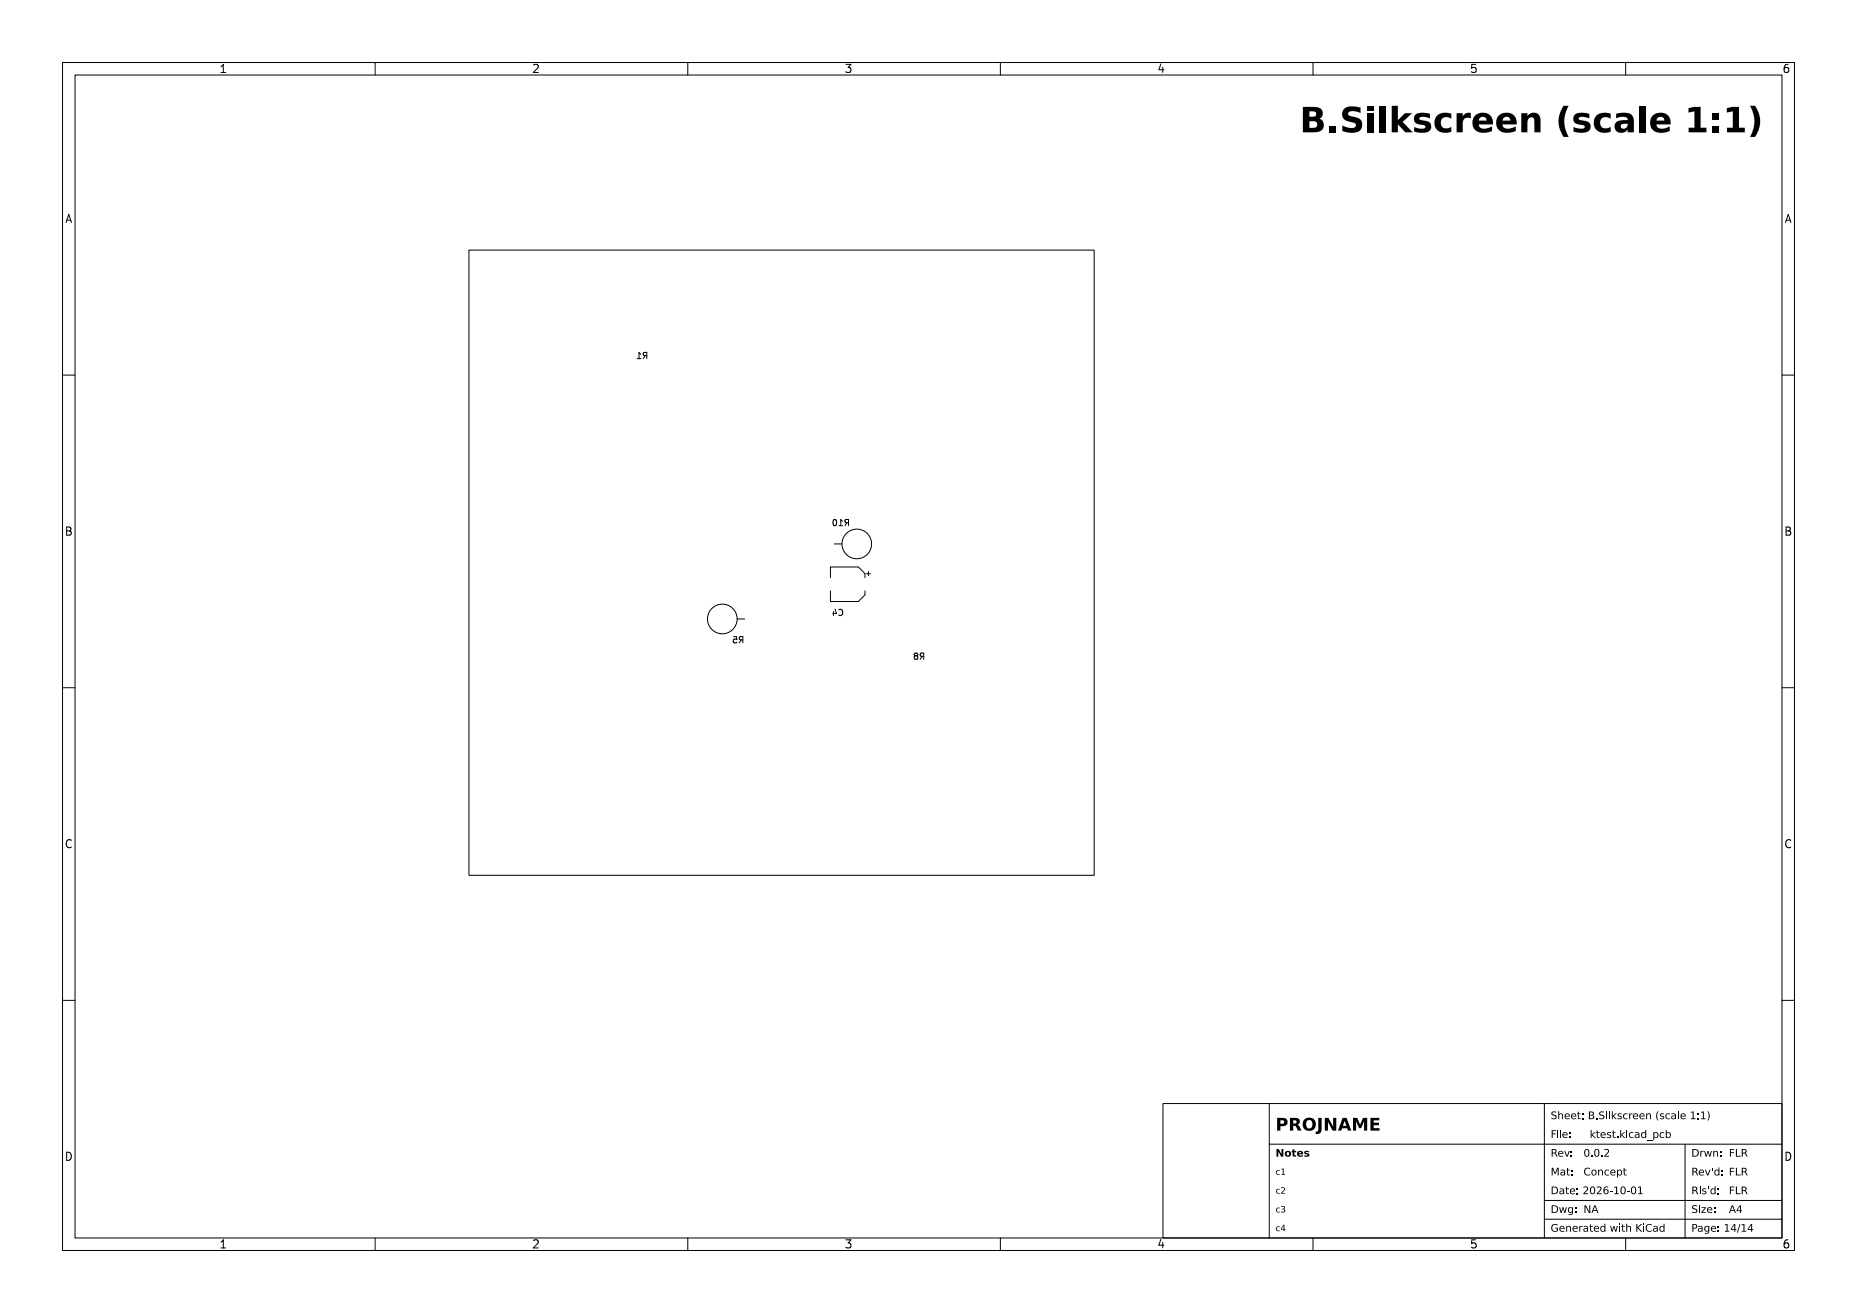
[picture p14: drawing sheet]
<svg xmlns="http://www.w3.org/2000/svg" width="297mm" height="210mm" viewBox="0 0 297 210" stroke-linecap="round" stroke-linejoin="round" font-family="sans-serif">
<defs><g id="words">
<text font-size="5.3" fill="#fff" x="204.9" y="21.5">B.Silkscreen (scale 1:1)</text>
<text font-size="2.7" fill="#fff" x="204" y="181">PROJNAME</text>
<g font-size="1.7" fill="#fff">
<text x="35" y="11.6">1</text>
<text x="85" y="11.6">2</text>
<text x="135" y="11.6">3</text>
<text x="185" y="11.6">4</text>
<text x="235" y="11.6">5</text>
<text x="285" y="11.6">6</text>
<text x="10.5" y="35.6">A</text>
<text x="285.5" y="35.6">A</text>
<text x="10.5" y="85.6">B</text>
<text x="285.5" y="85.6">B</text>
<text x="10.5" y="135.6">C</text>
<text x="285.5" y="135.6">C</text>
<text x="10.5" y="185.6">D</text>
<text x="285.5" y="185.6">D</text>
<text x="35" y="199.7">1</text>
<text x="85" y="199.7">2</text>
<text x="135" y="199.7">3</text>
<text x="185" y="199.7">4</text>
<text x="235" y="199.7">5</text>
<text x="285" y="199.7">6</text>
</g>
<g font-size="1.6" fill="#fff">
<text x="248" y="179.1">Sheet: B.Silkscreen (scale 1:1)</text>
<text x="204" y="185.1">Notes</text>
<text x="248" y="182.1">File:</text>
<text x="248" y="185.1">Rev:</text>
<text x="253.3" y="185.1">0.0.2</text>
<text x="254.3" y="182.1">ktest.kicad_pcb</text>
<text x="270.5" y="185.1">Drwn:</text>
<text x="276.5" y="185.1">FLR</text>
<text x="248" y="188.1">Mat:</text>
<text x="248" y="191.1">Date: 2026-10-01</text>
<text x="253.3" y="188.1">Concept</text>
<text x="270.5" y="188.1">Rev'd:FLR</text>
<text x="270.5" y="191.1">Rls'd:FLR</text>
<text x="248" y="194.1">Dwg:</text>
<text x="248" y="197.1">Generated with KiCad</text>
<text x="253.3" y="194.1">NA</text>
<text x="270.5" y="197.1">Page: 14/14</text>
<text x="270.5" y="194.1">Size:</text>
<text x="276.5" y="194.1">A4</text>
</g>
<g font-size="1.3" fill="#fff">
<text x="101.9" y="57.4">R1</text>
<text x="133.3" y="84.1">R10</text>
<text x="133.2" y="98.5">C4</text>
<text x="117.3" y="102.9">R5</text>
<text x="146.2" y="105.5">R8</text>
<text x="204" y="191">c2</text>
<text x="204" y="188">c1</text>
<text x="204" y="197">c4</text>
<text x="204" y="194">c3</text>
</g>
</g></defs>
<g fill="none" stroke="#000" stroke-width=".16">
<path d="M10 10h277v190h-277zM12 12h273v186h-273zM35.3 11.6h.8M35.3 10.7l.4-.4v1.3M60 10v2M85.3 10.4l.5-.1 .2 .1 .1 .3-.8 .9h.8M110 10v2M135.3 10.3h.8l-.4 .5 .3 .1v.6l-.2 .1h-.3l-.2-.1M160 10v2M185.7 10.2l-.4 1h.9M186 10.7v.9M210 10v2"/>
<path d="M236 10.3h-.6l-.1 .6 .2-.1 .5 .1 .1 .1-.1 .5-.2 .1-.5-.1M260 10v2M286 10.3a.52 .52 0 0 0-.7 .6v.4l.2 .2 .3 .1 .2-.1 .1-.5-.1-.1-.4-.1-.3 .2M10.6 35.6l.4-1.3 .4 1.3M10.7 35.2h.6M285.6 35.6l.4-1.3 .4 1.3M285.7 35.2h.6M10 60h2M75 40h100v100h-100zM101.9 57.4h.6M102.5 56.7l-.3-.3v1M103.2 56.9l-.3 .5"/>
<path d="M103.4 56.9l-.4-.1-.1-.3 .5-.1v1M285 60h2M10.7 84.3h.4l.2 .1v.3l-.2 .2a.35 .35 0 0 1 .3 .3 .35 .35 0 0 1-.2 .4h-.5zM10.7 84.9h.4M117.9 99h1.2M132.8 92.4v-1.7h4.5l1 1.1v.6M132.8 94.5v1.7h4.5l1-1.1v-.6M133.3 97.8v.7M133.4 83.1h.1a.53 .53 0 0 1 .3 .5 .53 .53 0 0 1-.3 .5 .67 .67 0 0 1-.1-1zM133.5 87h1.2M133.5 97.4l.3 .7h-.6M134.2 97.6a.44 .44 0 0 1 .6 .4 .44 .44 0 0 1-.6 .4"/>
<path d="M134.2 84.1h.6M134.8 83.4l-.3-.3v1M135.5 83.6l-.4 .5M135.7 83.6h-.5v-.4l.5-.1v1M138.6 91.8h.6M138.9 91.5v.6M285.7 84.3h.4l.2 .1v.3l-.2 .2a.35 .35 0 0 1 .3 .3 .35 .35 0 0 1-.2 .4h-.5zM285.7 84.9h.4M10 110h2M117.3 101.8h.5l.1 .5-.2-.1-.3 .1-.1 .1v.3l.2 .1 .4-.1M118.6 102.3l-.4 .5M118.8 102.3h-.5v-.4l.5-.1v1"/>
<path d="M146.4 104.9l-.2-.2 .2-.2h.3l.1 .1-.2 .3M146.4 104.9l-.2 .2v.2l.2 .2 .3-.1 .1-.1v-.2l-.2-.2M146.4 104.9h.2M147.5 105l-.3 .5M147.7 105l-.4-.1-.1-.3 .5-.1v1M285 110h2M11.4 134.4a.52 .52 0 0 0-.6 0 .52 .52 0 0 0-.2 .6 .49 .49 0 0 0 .2 .5 .49 .49 0 0 0 .6 0M286.4 134.4a.52 .52 0 0 0-.6 0 .52 .52 0 0 0-.2 .6 .49 .49 0 0 0 .3 .5 .49 .49 0 0 0 .5 0M10 160h2M285 160h2M186 176.5h99v21.5h-99zM203 176.5v21.5"/>
<path d="M247 176.5v21.5M10.7 184.3a.66 .66 0 0 1 .7 .6 .66 .66 0 0 1-.7 .7zM35.3 198.7l.4-.4v1.3M35.3 199.6h.8M60 198v2M85.3 198.4l.5-.1 .2 .1 .1 .3-.8 .9h.8M110 198v2M135.3 198.3h.8l-.4 .5 .3 .1v.6l-.2 .1h-.3l-.2-.1M160 198v2M185.7 198.2l-.4 1h.9M186 198.7v.9M203 183h82"/>
<path d="M210 198v2M236 198.3h-.6l-.1 .6 .2-.1 .5 .1 .1 .1-.1 .5-.2 .1-.5-.1M247 192h38M247 195h38M260 198v2M269.5 183v15M285.7 184.3a.66 .66 0 0 1 .7 .6 .66 .66 0 0 1-.7 .7zM286 198.3a.52 .52 0 0 0-.7 .6v.5l.2 .1 .3 .1 .2-.1 .1-.5-.1-.1-.4-.1-.3 .2"/>
<circle cx="115.5" cy="99" r="2.37"/>
<circle cx="137" cy="87" r="2.37"/>
</g>
<g fill="#000">
<path d="M208.4 17.1a6.2 6.2 0 0 1 2.6 .1 .96 .96 0 0 1 .6 .9 .96 .96 0 0 1-.6 .9 1.12 1.12 0 0 1 .7 1.3 1.12 1.12 0 0 1-1.2 .8l-2.1 .1v-.8h1.6a.54 .54 0 0 0 .7-.5 .54 .54 0 0 0-.7-.5h-.6v1h-1v-1.7h1.6a.43 .43 0 0 0 .5-.5 .43 .43 0 0 0-.5-.4h-.6v.9h-1z" fill-rule="evenodd"/>
<path d="M215 17.3a3.1 3.1 0 0 1 2.6-.1v.9a1.72 1.72 0 0 0-2 0l.1 .4 .9 .2a1.3 1.3 0 0 1 1.3 1.5 1.3 1.3 0 0 1-1.7 1l-1.5-.2v-.9a1.87 1.87 0 0 0 2.1 .2v-.5l-.6-.2a1.48 1.48 0 0 1-1.5-1.1l.1-.8z" fill-rule="evenodd"/>
<path d="M218.8 18.1h.9v3.1h-.9z" fill-rule="evenodd"/>
<path d="M218.8 16.9h.9v.8h-.9z" fill-rule="evenodd"/>
<path d="M220.7 16.9h1v4.3h-1z" fill-rule="evenodd"/>
<path d="M222.6 16.9h1v2.3l1.1-1.1h1.1l-1.5 1.4 1.6 1.7h-1.1l-1.2-1.3v1.3h-1z" fill-rule="evenodd"/>
<path d="M226.3 18.4a2.48 2.48 0 0 1 2.4-.2v.7a1.55 1.55 0 0 0-1.7 0l.1 .2a3.2 3.2 0 0 1 1.7 .6 .98 .98 0 0 1 0 1.1 .98 .98 0 0 1-1 .4l-1.6-.1v-.8a1.59 1.59 0 0 0 1.8 .1l-.1-.3a2.35 2.35 0 0 1-1.7-.7v-.7z" fill-rule="evenodd"/>
<path d="M229.9 18.5a2.26 2.26 0 0 1 2.2-.3v.8a.98 .98 0 0 0-1.4 0 .98 .98 0 0 0 .1 1.4l.7 .1 .6-.2v.8a1.86 1.86 0 0 1-2.7-1.2l.1-.8z" fill-rule="evenodd"/>
<path d="M233 18.1h.9v.5a1.16 1.16 0 0 1 1.3-.6v.9a.83 .83 0 0 0-.9 0 .83 .83 0 0 0-.4 .9v1.4h-.9z" fill-rule="evenodd"/>
<path d="M235.9 18.5a1.67 1.67 0 0 1 2-.4 1.67 1.67 0 0 1 .9 1.8h-2.3a.95 .95 0 0 0 1.5 .6l.6-.3v.8a2.3 2.3 0 0 1-2.9-.6l-.2-.5v-.6h2.3a.64 .64 0 0 0-.7-.6 .64 .64 0 0 0-.6 .6h-1z" fill-rule="evenodd"/>
<path d="M239.7 18.5a1.67 1.67 0 0 1 2-.4 1.67 1.67 0 0 1 .9 1.8h-2.3a.95 .95 0 0 0 1.5 .6l.6-.3v.8a2.3 2.3 0 0 1-2.9-.6l-.2-.5v-.6h2.3a.64 .64 0 0 0-.7-.6 .64 .64 0 0 0-.6 .6h-1l.2-.5z" fill-rule="evenodd"/>
<path d="M243.3 18.1h1v.4a1.14 1.14 0 0 1 1.3-.4 1.14 1.14 0 0 1 .8 1.2v1.9h-1v-2a.55 .55 0 0 0-.7-.5 .55 .55 0 0 0-.4 .7v1.8h-1z" fill-rule="evenodd"/>
<path d="M251.8 18.4a2.48 2.48 0 0 1 2.4-.2v.7a1.55 1.55 0 0 0-1.7 0l.1 .2a3.2 3.2 0 0 1 1.6 .6 .98 .98 0 0 1 .1 1.1 .98 .98 0 0 1-1 .4l-1.6-.1v-.8a1.59 1.59 0 0 0 1.8 .1l-.1-.3a2.35 2.35 0 0 1-1.7-.7l-.1-.7z" fill-rule="evenodd"/>
<path d="M255.4 18.5a2.26 2.26 0 0 1 2.2-.3v.8a.98 .98 0 0 0-1.4 0 .98 .98 0 0 0 .1 1.4l.7 .1 .6-.2v.8a1.86 1.86 0 0 1-2.7-1.2l.1-.8z" fill-rule="evenodd"/>
<path d="M258.5 18.2a3.2 3.2 0 0 1 2.4 .2 1.36 1.36 0 0 1 .4 1v1.8h-1v-.5a1.13 1.13 0 0 1-1.2 .5 1.13 1.13 0 0 1-.9-1h1a.6 .6 0 0 0 .8 .4 .6 .6 0 0 0 .3-.8h-.8l-.3 .4h-1a1.16 1.16 0 0 1 1.6-1h.5v-.2a1.38 1.38 0 0 0-1.8-.1z" fill-rule="evenodd"/>
<path d="M262.2 16.9h1v4.3h-1z" fill-rule="evenodd"/>
<path d="M264.4 18.5a1.67 1.67 0 0 1 1.9-.4 1.67 1.67 0 0 1 .9 1.8h-2.3a.95 .95 0 0 0 1.5 .6l.7-.3v.8a2.3 2.3 0 0 1-3-.6l-.2-.5v-.6h2.3a.64 .64 0 0 0-.6-.6 .64 .64 0 0 0-.7 .6h-1l.2-.5z" fill-rule="evenodd"/>
<path d="M273.9 18.1h1v1.1h-1z" fill-rule="evenodd"/>
<path d="M212.7 20.1h1v1.1h-1z" fill-rule="evenodd"/>
<path d="M250.1 16.9h.8a4.8 4.8 0 0 0 0 5h-.8a4.2 4.2 0 0 1 0-5z" fill-rule="evenodd"/>
<path d="M270 17.3l1-.2h1v3.3h.9v.8h-2.8v-.8h.9v-2.6l-1 .2z" fill-rule="evenodd"/>
<path d="M273.9 20.1h1v1.1h-1z" fill-rule="evenodd"/>
<path d="M276.2 17.3l.9-.2h1v3.3h1v.8h-2.9v-.8h.9v-2.6l-.9 .2z" fill-rule="evenodd"/>
<path d="M279.9 16.9h.8a4.2 4.2 0 0 1 0 5h-.8a4.8 4.8 0 0 0 0-5z" fill-rule="evenodd"/>
<path d="M204.3 178.8h.8a.68 .68 0 0 1 .8 .7 .68 .68 0 0 1-.8 .6h-.3v.7h-.5v-1.1h.8a.28 .28 0 0 0 .3-.2 .28 .28 0 0 0-.3-.3h-.3v.5h-.5z" fill-rule="evenodd"/>
<path d="M206.3 178.8h.8a.57 .57 0 0 1 .8 .3 .57 .57 0 0 1-.4 .8l.3 .2 .4 .7h-.6l-.4-.6-.2-.1h-.2v.7h-.5v-1.1h.8a.26 .26 0 0 0 .3-.3 .26 .26 0 0 0-.3-.2h-.3v.5h-.5z" fill-rule="evenodd"/>
<path d="M208.6 179a1.07 1.07 0 0 1 1.7 .2 1.07 1.07 0 0 1-.6 1.6 1.07 1.07 0 0 1-1.4-1h.6a.53 .53 0 0 0 .5 .7 .53 .53 0 0 0 .5-.7 .53 .53 0 0 0-.5-.7 .53 .53 0 0 0-.5 .7h-.6l.1-.4z" fill-rule="evenodd"/>
<path d="M210.8 178.8h.6v1.8a.73 .73 0 0 1-1 .8v-.4h.3l.1-.2z" fill-rule="evenodd"/>
<path d="M211.9 178.8h.6l.7 1.4v-1.4h.5v2h-.6l-.7-1.4v1.4h-.5z" fill-rule="evenodd"/>
<path d="M216.4 178.8h.7l.4 1.1 .5-1.1h.7v2h-.5v-1.5l-.5 1.1h-.3l-.5-1.1v1.5h-.5z" fill-rule="evenodd"/>
<path d="M219.2 178.8h1.4v.4h-.9v.4h.8v.4h-.8v.4h.9v.4h-1.4z" fill-rule="evenodd"/>
<path d="M248.2 177.9l.7-.1v.2l-.2-.1a.25 .25 0 0 0-.4 .1 .25 .25 0 0 0 .3 .3 .4 .4 0 0 1 .3 .6 .4 .4 0 0 1-.6 .1l-.2-.1v-.1l.2 .1a.29 .29 0 0 0 .4 0 .29 .29 0 0 0 0-.4 .29 .29 0 0 0-.3-.1l-.3-.2z" fill-rule="evenodd"/>
<path d="M249.2 177.7h.2v.5l.3-.1a.32 .32 0 0 1 .3 .3v.6h-.2v-.5a.24 .24 0 0 0-.2-.3 .24 .24 0 0 0-.2 .3v.5h-.2z" fill-rule="evenodd"/>
<path d="M250.3 178.2l.2-.1a.42 .42 0 0 1 .4 .1 .42 .42 0 0 1 .2 .4h-.7l.2 .3 .4-.1v.2h-.5l-.2-.2-.1-.3h.7a.27 .27 0 0 0-.2-.3 .27 .27 0 0 0-.3 .3h-.2z" fill-rule="evenodd"/>
<path d="M251.4 178.2l.2-.1a.42 .42 0 0 1 .4 .1 .42 .42 0 0 1 .1 .4h-.7l.2 .3 .5-.1-.1 .2h-.4l-.3-.2v-.3h.7a.27 .27 0 0 0-.3-.3 .27 .27 0 0 0-.3 .3h-.1z" fill-rule="evenodd"/>
<path d="M252.4 177.8h.1v.3h.3v.1h-.3v.6l.3 .1v.1a.31 .31 0 0 1-.4-.3v-.5h-.2z" fill-rule="evenodd"/>
<path d="M253.1 178.8h.1v.2h-.1z" fill-rule="evenodd"/>
<path d="M253.1 178.1h.1v.2h-.1z" fill-rule="evenodd"/>
<path d="M254.1 177.8l.7 .1 .1 .3-.2 .1a.34 .34 0 0 1 .3 .5 .34 .34 0 0 1-.4 .2h-.5v-.1h.4a.23 .23 0 0 0 .3-.3 .23 .23 0 0 0-.3-.2h-.2v.5h-.2v-.6h.4a.19 .19 0 0 0 .3-.2 .19 .19 0 0 0-.3-.2h-.2v.4h-.2z" fill-rule="evenodd"/>
<path d="M255.3 178.8h.2v.2h-.2z" fill-rule="evenodd"/>
<path d="M255.9 177.9l.6-.1v.2l-.1-.1a.25 .25 0 0 0-.5 .1 .25 .25 0 0 0 .4 .3 .4 .4 0 0 1 .3 .6 .4 .4 0 0 1-.6 .1l-.2-.1v-.1l.2 .1a.29 .29 0 0 0 .3 0 .29 .29 0 0 0 .1-.4 .29 .29 0 0 0-.4-.1l-.2-.2z" fill-rule="evenodd"/>
<path d="M256.9 178.1h.1v.9h-.1z" fill-rule="evenodd"/>
<path d="M256.9 177.7h.1v.2h-.1z" fill-rule="evenodd"/>
<path d="M257.3 177.7h.2v1.3h-.2z" fill-rule="evenodd"/>
<path d="M257.8 177.7h.1v.8l.5-.4h.2l-.5 .4 .5 .5h-.2l-.5-.4v.4h-.1z" fill-rule="evenodd"/>
<path d="M258.8 178.2v-.1a.35 .35 0 0 1 .6 .2l-.5-.1v.2a.33 .33 0 0 1 .5 .4 .33 .33 0 0 1-.5 .2h-.2v-.2l.3 .1 .2-.1v-.1l-.2-.1a.26 .26 0 0 1-.3-.2 .26 .26 0 0 1 .1-.2z" fill-rule="evenodd"/>
<path d="M259.7 178.2l.1-.1a.32 .32 0 0 1 .5 .2 .36 .36 0 0 0-.5 0 .36 .36 0 0 0 0 .5 .36 .36 0 0 0 .5 0 .34 .34 0 0 1-.5 .1 .55 .55 0 0 1-.1-.7z" fill-rule="evenodd"/>
<path d="M260.6 178.1h.1v.1l.4-.1v.1l-.3 .1-.1 .7h-.1z" fill-rule="evenodd"/>
<path d="M261.3 178.2l.1-.1a.42 .42 0 0 1 .5 .1 .42 .42 0 0 1 .1 .4h-.7l.2 .3 .5-.1-.1 .2h-.4l-.3-.2v-.3h.7a.27 .27 0 0 0-.3-.3 .27 .27 0 0 0-.3 .3h-.1z" fill-rule="evenodd"/>
<path d="M262.3 178.2l.2-.1a.42 .42 0 0 1 .4 .1 .42 .42 0 0 1 .1 .4h-.7l.2 .3 .5-.1-.1 .2h-.4l-.3-.2v-.3h.7a.27 .27 0 0 0-.3-.3 .27 .27 0 0 0-.3 .3h-.1z" fill-rule="evenodd"/>
<path d="M263.3 178.1h.1v.1l.3-.1a.32 .32 0 0 1 .3 .3v.6h-.1v-.5a.24 .24 0 0 0-.3-.3 .24 .24 0 0 0-.2 .3v.5h-.1z" fill-rule="evenodd"/>
<path d="M265.1 177.7h.1l-.2 .9 .2 .6a.89 .89 0 0 1-.3-1z" fill-rule="evenodd"/>
<path d="M265.5 178.2l.1-.1a.35 .35 0 0 1 .5 .2l-.4-.1v.2a.33 .33 0 0 1 .5 .4 .33 .33 0 0 1-.6 .2h-.1v-.2l.3 .1 .2-.1v-.1l-.3-.1a.26 .26 0 0 1-.2-.2 .26 .26 0 0 1 0-.2z" fill-rule="evenodd"/>
<path d="M266.5 178.2l.1-.1a.32 .32 0 0 1 .5 .2 .36 .36 0 0 0-.5 0 .36 .36 0 0 0 0 .5 .36 .36 0 0 0 .5 0 .34 .34 0 0 1-.6 .1 .54 .54 0 0 1 0-.7z" fill-rule="evenodd"/>
<path d="M267.3 178.1h.3a.37 .37 0 0 1 .5 .4v.5h-.2v-.1l-.2 .1-.4-.1v-.2l.3 .2h.2l.1-.4a.3 .3 0 0 0-.5 .2h-.1a.42 .42 0 0 1 .6-.3 .33 .33 0 0 0-.6-.1z" fill-rule="evenodd"/>
<path d="M268.4 177.7h.1v1.3h-.1z" fill-rule="evenodd"/>
<path d="M268.9 178.2l.2-.1a.42 .42 0 0 1 .4 .1 .42 .42 0 0 1 .1 .4h-.7l.2 .3 .5-.1-.1 .2h-.4l-.3-.2v-.3h.7a.27 .27 0 0 0-.3-.3 .27 .27 0 0 0-.3 .3h-.1z" fill-rule="evenodd"/>
<path d="M270.4 177.8h.5v1.1h.3v.1h-.8v-.1h.3v-1l-.3 .1z" fill-rule="evenodd"/>
<path d="M271.5 178.8h.2v.2h-.2z" fill-rule="evenodd"/>
<path d="M271.5 178.1h.2v.2h-.2z" fill-rule="evenodd"/>
<path d="M272.1 177.8h.4v1.1h.3v.1h-.7v-.1h.3v-1l-.3 .1z" fill-rule="evenodd"/>
<path d="M273.1 177.7a.88 .88 0 0 1 .3 1l-.2 .5h-.1l.2-.7z" fill-rule="evenodd"/>
<path d="M204.2 183.8h.3l.5 .8v-.8h.3v1.2h-.4l-.4-.8v.8h-.3z" fill-rule="evenodd"/>
<path d="M204.2 187.2l.3-.1 .2 .1v.1a.3 .3 0 0 0-.4 0 .3 .3 0 0 0 0 .4 .3 .3 0 0 0 .4 .1 .35 .35 0 0 1-.5 .1 .35 .35 0 0 1-.1-.5z" fill-rule="evenodd"/>
<path d="M204.2 190.2l.3-.1 .2 .1v.1a.3 .3 0 0 0-.4 0 .3 .3 0 0 0 0 .4 .3 .3 0 0 0 .4 .1 .35 .35 0 0 1-.5 .1 .35 .35 0 0 1-.1-.5z" fill-rule="evenodd"/>
<path d="M204.2 193.2l.3-.1 .2 .1v.1a.3 .3 0 0 0-.4 0 .3 .3 0 0 0 0 .4 .3 .3 0 0 0 .4 .1v.1a.41 .41 0 0 1-.6-.1 .41 .41 0 0 1 .1-.6z" fill-rule="evenodd"/>
<path d="M204.2 196.2l.3-.1 .2 .1v.1a.3 .3 0 0 0-.4 0 .3 .3 0 0 0 0 .4 .3 .3 0 0 0 .4 .1v.1a.41 .41 0 0 1-.6-.1 .41 .41 0 0 1 .1-.6z" fill-rule="evenodd"/>
<path d="M204.9 187l.4-.1v.9h.2v.1h-.6v-.1h.3v-.8l-.3 .1z" fill-rule="evenodd"/>
<path d="M204.9 189.9a.37 .37 0 0 1 .5 .1 .37 .37 0 0 1-.1 .5l-.3 .3h.5v.1h-.6l.5-.7-.2-.2-.3 .1z" fill-rule="evenodd"/>
<path d="M204.9 192.9a.32 .32 0 0 1 .5 0 .32 .32 0 0 1 0 .5h-.1a.34 .34 0 0 1 .2 .5 .34 .34 0 0 1-.5 0l-.1-.1h.1a.24 .24 0 0 0 .3 0 .24 .24 0 0 0 .1-.3 .24 .24 0 0 0-.3-.1v-.1h.2l.1-.2-.2-.1h-.3z" fill-rule="evenodd"/>
<path d="M205.3 195.9h.1v.7h.2v.1h-.2v.2h-.1v-.2h-.5v-.1h.5v-.6l-.3 .6h-.2z" fill-rule="evenodd"/>
<path d="M205.6 184.2a.51 .51 0 0 1 .8 .1 .51 .51 0 0 1-.3 .7 .51 .51 0 0 1-.6-.5h.3a.23 .23 0 0 0 .3 .3 .23 .23 0 0 0 .1-.4l-.1-.1a.2 .2 0 0 0-.2 0 .2 .2 0 0 0-.1 .2h-.3z" fill-rule="evenodd"/>
<path d="M206.7 183.8h.3v.3h.3v.2h-.3v.5h.3v.2h-.3a.27 .27 0 0 1-.3-.3v-.4h-.1z" fill-rule="evenodd"/>
<path d="M207.6 184.2a.5 .5 0 0 1 .6-.1 .5 .5 0 0 1 .2 .5h-.7a.37 .37 0 0 0 .7 .1v.2a.56 .56 0 0 1-.7 .1 .56 .56 0 0 1-.3-.6h.7l-.2-.1-.2 .1h-.3z" fill-rule="evenodd"/>
<path d="M208.6 184.2l.3-.1h.5v.2h-.5v.1a.35 .35 0 0 1 .5 .3 .35 .35 0 0 1-.5 .3h-.3v-.3l.4 .1 .1-.1-.5-.2z" fill-rule="evenodd"/>
<path d="M214.7 178.8h.7l.7 2h-.5l-.1-.3h-.9l-.1 .3h-.5l.3-.7h1l-.2-.8-.3 .8h-.5z" fill-rule="evenodd"/>
<path d="M248.2 180.8h.7v.1h-.6v.4h.5v.1h-.5v.6h-.1z" fill-rule="evenodd"/>
<path d="M248.2 186.8h.2l.3 .8 .3-.8h.3v1.2h-.2v-1.1l-.3 .9h-.2l-.3-.9v1.1h-.1z" fill-rule="evenodd"/>
<path d="M248.2 183.8h.3a.34 .34 0 0 1 .4 .2 .34 .34 0 0 1-.2 .4l.4 .6h-.2l-.2-.4-.2-.1h-.2v.5h-.1v-.6h.3a.22 .22 0 0 0 .3-.3 .22 .22 0 0 0-.3-.2h-.2v.5h-.1z" fill-rule="evenodd"/>
<path d="M248.2 189.8h.3a.62 .62 0 0 1 .7 .6 .62 .62 0 0 1-.7 .6h-.3v-.1h.3a.5 .5 0 0 0 .5-.6 .5 .5 0 0 0-.7-.4v1h-.1z" fill-rule="evenodd"/>
<path d="M248.2 192.8h.3a.62 .62 0 0 1 .7 .6 .62 .62 0 0 1-.7 .6h-.3v-.1h.3a.5 .5 0 0 0 .5-.6 .5 .5 0 0 0-.7-.4v1h-.1z" fill-rule="evenodd"/>
<path d="M248.3 195.9l.5-.1 .3 .1v.2a.5 .5 0 0 0-.6-.1 .5 .5 0 0 0-.2 .7 .5 .5 0 0 0 .7 .1v-.3h-.3v-.1h.5v.5a.66 .66 0 0 1-1-.1 .66 .66 0 0 1 .1-.9z" fill-rule="evenodd"/>
<path d="M249 181.1h.2v.9h-.2z" fill-rule="evenodd"/>
<path d="M249 180.7h.2v.2h-.2z" fill-rule="evenodd"/>
<path d="M249.4 193.1h.1l.2 .7 .2-.7h.2l.2 .7 .1-.7h.2l-.2 .9h-.2l-.2-.7-.2 .7h-.2z" fill-rule="evenodd"/>
<path d="M249.5 180.7h.1v1.3h-.1z" fill-rule="evenodd"/>
<path d="M249.3 184.2l.2-.1a.42 .42 0 0 1 .4 .1 .42 .42 0 0 1 .1 .4h-.7l.2 .3 .5-.1-.1 .2h-.4l-.3-.2v-.3h.7a.27 .27 0 0 0-.3-.3 .27 .27 0 0 0-.3 .3h-.1z" fill-rule="evenodd"/>
<path d="M249.5 190.1h.2a.37 .37 0 0 1 .5 .4v.5h-.2v-.1l-.3 .1-.3-.1v-.2l.3 .2h.2l.1-.4a.3 .3 0 0 0-.5 .2h-.1a.41 .41 0 0 1 .6-.3 .33 .33 0 0 0-.5-.1z" fill-rule="evenodd"/>
<path d="M249.5 196.2l.2-.1a.42 .42 0 0 1 .4 .1 .42 .42 0 0 1 .1 .4h-.6l.1 .3 .5-.1v.2h-.2h-.3l-.3-.2v-.3h.7a.27 .27 0 0 0-.3-.3 .27 .27 0 0 0-.2 .3h-.2z" fill-rule="evenodd"/>
<path d="M249.6 187.1h.3a.37 .37 0 0 1 .4 .4v.5h-.1v-.1l-.3 .1-.3-.1v-.2l.2 .2h.3l.1-.4a.3 .3 0 0 0-.5 .2h-.1a.41 .41 0 0 1 .6-.3 .33 .33 0 0 0-.6-.1z" fill-rule="evenodd"/>
<path d="M250.2 184.1h.1l.3 .8 .3-.8h.2l-.4 .9h-.2z" fill-rule="evenodd"/>
<path d="M250 181.2l.2-.1a.42 .42 0 0 1 .4 .1 .42 .42 0 0 1 .1 .4h-.7l.2 .3 .5-.1v.2h-.2h-.3l-.3-.2v-.3h.7a.27 .27 0 0 0-.3-.3 .27 .27 0 0 0-.3 .3h-.1z" fill-rule="evenodd"/>
<path d="M250.5 189.8h.1v.3h.3v.1h-.3v.6l.3 .1v.1a.31 .31 0 0 1-.4-.3v-.5h-.1z" fill-rule="evenodd"/>
<path d="M250.6 186.8h.2v.3h.3v.1h-.3v.6l.3 .1v.1a.31 .31 0 0 1-.5-.3v-.5h-.1z" fill-rule="evenodd"/>
<path d="M251 181.8h.2v.2h-.2z" fill-rule="evenodd"/>
<path d="M251 181.1h.2v.2h-.2z" fill-rule="evenodd"/>
<path d="M250.9 193.1h.3l.2 .1v-.1h.2v.8a.45 .45 0 0 1-.2 .4 .45 .45 0 0 1-.5 0v-.1l.5-.1v-.3l-.2 .2a.39 .39 0 0 1-.4-.5h.1a.29 .29 0 0 0 .4 .4 .29 .29 0 0 0 .1-.5l-.3-.2-.2 .3h-.1z" fill-rule="evenodd"/>
<path d="M251.2 184.8h.2v.2h-.2z" fill-rule="evenodd"/>
<path d="M251.2 184.1h.2v.2h-.2z" fill-rule="evenodd"/>
<path d="M250.5 196.1h.1v.1l.3-.1a.32 .32 0 0 1 .4 .3v.6h-.2v-.5a.24 .24 0 0 0-.2-.3 .24 .24 0 0 0-.3 .3v.5h-.1z" fill-rule="evenodd"/>
<path d="M251.3 187.8h.2v.2h-.2z" fill-rule="evenodd"/>
<path d="M251.3 187.1h.2v.2h-.2z" fill-rule="evenodd"/>
<path d="M251.2 190.2l.2-.1a.42 .42 0 0 1 .4 .1 .42 .42 0 0 1 .1 .4h-.7l.2 .3 .5-.1v.2h-.2h-.3l-.3-.2v-.3h.7a.27 .27 0 0 0-.3-.3 .27 .27 0 0 0-.3 .3h-.1z" fill-rule="evenodd"/>
<path d="M251.9 193.8h.2v.2h-.2z" fill-rule="evenodd"/>
<path d="M251.9 193.1h.2v.2h-.2z" fill-rule="evenodd"/>
<path d="M251.6 196.2l.2-.1a.42 .42 0 0 1 .4 .1 .42 .42 0 0 1 .1 .4h-.6l.1 .3 .5-.1v.2h-.2h-.3l-.3-.2v-.3h.7a.27 .27 0 0 0-.3-.3 .27 .27 0 0 0-.2 .3h-.2z" fill-rule="evenodd"/>
<path d="M252.2 190.8h.2v.2h-.2z" fill-rule="evenodd"/>
<path d="M252.2 190.1h.2v.2h-.2z" fill-rule="evenodd"/>
<path d="M252.6 196.1h.1v.1l.4-.1v.1l-.3 .1-.1 .7h-.1z" fill-rule="evenodd"/>
<path d="M253.4 192.8h.2l.6 1v-1h.1v1.2h-.2l-.5-1v1h-.2z" fill-rule="evenodd"/>
<path d="M253.2 189.8a.44 .44 0 0 1 .7 .1 .44 .44 0 0 1-.2 .6l-.3 .4h.6v.1h-.8v-.1l.5-.5a.31 .31 0 0 0 0-.5 .31 .31 0 0 0-.5 .1z" fill-rule="evenodd"/>
<path d="M253.3 196.1h.2a.37 .37 0 0 1 .5 .4v.5h-.2v-.1l-.3 .1-.2-.1-.1-.2 .3 .2h.2l.1-.4a.3 .3 0 0 0-.4 .2h-.2a.42 .42 0 0 1 .6-.3 .33 .33 0 0 0-.5-.1z" fill-rule="evenodd"/>
<path d="M253.5 183.9l.2-.1a.64 .64 0 0 1 .5 .6 .64 .64 0 0 1-.5 .6 .52 .52 0 0 1-.3-.6h.1a.31 .31 0 0 0 .1 .4 .31 .31 0 0 0 .3 0l.1-.4a.31 .31 0 0 0 0-.4 .31 .31 0 0 0-.4 0l-.1 .4h-.1z" fill-rule="evenodd"/>
<path d="M253.5 186.9l.6-.1 .2 .1v.1a.48 .48 0 0 0-.6 .1 .48 .48 0 0 0 0 .6 .48 .48 0 0 0 .6 0v.2a.64 .64 0 0 1-.8-.1 .64 .64 0 0 1 0-.9z" fill-rule="evenodd"/>
<path d="M254.4 180.7h.2v.8l.4-.4h.2l-.5 .4 .5 .5h-.2l-.4-.4v.4h-.2z" fill-rule="evenodd"/>
<path d="M254.3 195.8h.2v.3h.3v.1h-.3v.6l.3 .1v.1a.31 .31 0 0 1-.5-.3v-.5h-.1z" fill-rule="evenodd"/>
<path d="M254.5 184.8h.2v.2h-.2z" fill-rule="evenodd"/>
<path d="M254.4 189.9l.2-.1a.64 .64 0 0 1 .5 .6 .64 .64 0 0 1-.5 .6 .52 .52 0 0 1-.3-.6h.2a.31 .31 0 0 0 0 .4 .31 .31 0 0 0 .4 0l.1-.4a.31 .31 0 0 0-.1-.4 .31 .31 0 0 0-.3 0l-.1 .4h-.2z" fill-rule="evenodd"/>
<path d="M254.6 187.2a.45 .45 0 0 1 .7 0 .45 .45 0 0 1-.1 .7 .45 .45 0 0 1-.7-.1v-.3h.2a.3 .3 0 0 0 .4 .4 .3 .3 0 0 0 .1-.5l-.3-.2-.2 .3h-.2z" fill-rule="evenodd"/>
<path d="M255 196.2l.2-.1a.42 .42 0 0 1 .4 .1 .42 .42 0 0 1 .2 .4h-.7l.2 .3 .4-.1-.1 .2h-.4l-.2-.2-.1-.3h.7a.27 .27 0 0 0-.3-.3 .27 .27 0 0 0-.2 .3h-.2z" fill-rule="evenodd"/>
<path d="M255.1 183.9l.2-.1a.64 .64 0 0 1 .5 .6 .64 .64 0 0 1-.5 .6 .53 .53 0 0 1-.3-.6h.1a.31 .31 0 0 0 .1 .4 .31 .31 0 0 0 .3 0l.1-.4a.31 .31 0 0 0 0-.4 .31 .31 0 0 0-.4 0l-.1 .4h-.1z" fill-rule="evenodd"/>
<path d="M255.4 180.8h.1v.3h.3v.1h-.3v.6l.3 .1v.1a.31 .31 0 0 1-.4-.3v-.5h-.1z" fill-rule="evenodd"/>
<path d="M255.4 189.8a.44 .44 0 0 1 .7 .1 .44 .44 0 0 1-.2 .6l-.3 .4h.5v.1h-.7v-.1l.4-.5a.31 .31 0 0 0 .1-.5 .31 .31 0 0 0-.5 .1z" fill-rule="evenodd"/>
<path d="M255 192.8h.2l.4 1.2h-.1l-.1-.3h-.6l-.1 .3h-.2l.2-.4h.6l-.2-.7-.2 .7h-.2z" fill-rule="evenodd"/>
<path d="M256.1 184.8h.2v.2h-.2z" fill-rule="evenodd"/>
<path d="M255.6 187.1h.2v.1l.3-.1a.32 .32 0 0 1 .3 .3v.6h-.2v-.5a.24 .24 0 0 0-.2-.3 .24 .24 0 0 0-.2 .3v.5h-.2z" fill-rule="evenodd"/>
<path d="M256.1 181.2l.2-.1a.42 .42 0 0 1 .4 .1 .42 .42 0 0 1 .1 .4h-.7l.2 .3 .5-.1v.2h-.2h-.3l-.3-.2v-.3h.7a.27 .27 0 0 0-.3-.3 .27 .27 0 0 0-.3 .3h-.1z" fill-rule="evenodd"/>
<path d="M256.1 196.1h.3l.2 .1v-.5h.2v1.3h-.2v-.1l-.2 .1a.4 .4 0 0 1-.5-.5h.2a.29 .29 0 0 0 .4 .4 .29 .29 0 0 0 .1-.5l-.3-.2-.2 .3h-.2z" fill-rule="evenodd"/>
<path d="M256.6 183.8a.44 .44 0 0 1 .7 .1 .44 .44 0 0 1-.2 .6l-.3 .4h.6v.1h-.8v-.1l.4-.5a.31 .31 0 0 0 .1-.5 .31 .31 0 0 0-.5 .1z" fill-rule="evenodd"/>
<path d="M256.6 189.9l.1-.1a.32 .32 0 0 1 .5 .2l-.2-.1a.36 .36 0 0 0-.4 .4 .41 .41 0 0 1 .6 .2 .41 .41 0 0 1-.3 .6 .41 .41 0 0 1-.4-.5h.1a.25 .25 0 0 0 .4 .2 .25 .25 0 0 0 0-.4 .25 .25 0 0 0-.4 .1l-.1 .1v-.4z" fill-rule="evenodd"/>
<path d="M256.7 187.2l.1-.1a.32 .32 0 0 1 .5 .2 .36 .36 0 0 0-.4 0 .36 .36 0 0 0 0 .5 .36 .36 0 0 0 .4 0 .34 .34 0 0 1-.5 .1 .54 .54 0 0 1-.1-.7z" fill-rule="evenodd"/>
<path d="M257.5 190.5h.4v.1h-.4z" fill-rule="evenodd"/>
<path d="M257.5 196.1h.2l.2 .7 .1-.7h.2l.2 .7 .2-.7h.1l-.2 .9h-.2l-.2-.7-.2 .7h-.1z" fill-rule="evenodd"/>
<path d="M257.1 181.1h.1a.35 .35 0 0 1 .5 .2l-.5-.1v.2a.33 .33 0 0 1 .5 .4 .33 .33 0 0 1-.5 .2h-.2v-.2l.3 .1 .2-.1v-.1l-.2-.1a.26 .26 0 0 1-.3-.2 .26 .26 0 0 1 .1-.3z" fill-rule="evenodd"/>
<path d="M257.7 187.2l.1-.1a.42 .42 0 0 1 .5 .1 .42 .42 0 0 1 .1 .4h-.7l.2 .3 .4-.1v.2h-.1h-.4l-.2-.2-.1-.3h.7a.27 .27 0 0 0-.2-.3 .27 .27 0 0 0-.3 .3h-.2z" fill-rule="evenodd"/>
<path d="M257.9 180.8h.2v.3h.3v.1h-.3v.6l.3 .1v.1a.31 .31 0 0 1-.5-.3v-.5h-.1z" fill-rule="evenodd"/>
<path d="M258.2 189.8h.4v1.1h.3v.1h-.7v-.1h.3v-1l-.3 .1z" fill-rule="evenodd"/>
<path d="M258.6 181.8h.2v.2h-.2z" fill-rule="evenodd"/>
<path d="M259 196.1h.1v.9h-.1z" fill-rule="evenodd"/>
<path d="M259 195.7h.1v.2h-.1z" fill-rule="evenodd"/>
<path d="M259.1 180.7h.2v.8l.4-.4h.2l-.5 .4 .5 .5h-.1l-.5-.4v.4h-.2z" fill-rule="evenodd"/>
<path d="M258.6 187.1h.2v.1a.41 .41 0 0 1 .5 .1 .41 .41 0 0 1 0 .5 .41 .41 0 0 1-.5 .1v.5h-.2v-.9h.2a.29 .29 0 0 0 .4 .4 .29 .29 0 0 0 .1-.5l-.3-.2-.2 .3h-.2z" fill-rule="evenodd"/>
<path d="M259.4 195.8h.2v.3h.3v.1h-.3v.6l.3 .1v.1a.31 .31 0 0 1-.5-.3v-.5h-.1z" fill-rule="evenodd"/>
<path d="M259.3 189.9l.2-.1a.64 .64 0 0 1 .5 .6 .64 .64 0 0 1-.5 .6 .52 .52 0 0 1-.3-.6h.1a.31 .31 0 0 0 .1 .4 .31 .31 0 0 0 .3 0l.2-.4a.31 .31 0 0 0-.1-.4 .31 .31 0 0 0-.4 0l-.1 .4h-.1z" fill-rule="evenodd"/>
<path d="M259.7 186.8h.1v.3h.4v.1h-.4l.1 .6 .3 .1v.1a.31 .31 0 0 1-.5-.3v-.5h-.1z" fill-rule="evenodd"/>
<path d="M260.1 181.1h.2v.9h-.2z" fill-rule="evenodd"/>
<path d="M260.1 180.7h.2v.2h-.2z" fill-rule="evenodd"/>
<path d="M260.2 190.5h.5v.1h-.5z" fill-rule="evenodd"/>
<path d="M260.1 195.7h.1v.5l.3-.1a.32 .32 0 0 1 .4 .3v.6h-.2v-.5a.24 .24 0 0 0-.2-.3 .24 .24 0 0 0-.3 .3v.5h-.1z" fill-rule="evenodd"/>
<path d="M260.6 181.2l.1-.1a.32 .32 0 0 1 .5 .2 .36 .36 0 0 0-.4 0 .36 .36 0 0 0 0 .5 .36 .36 0 0 0 .4 0 .34 .34 0 0 1-.5 .1 .54 .54 0 0 1-.1-.7z" fill-rule="evenodd"/>
<path d="M261 189.9l.2-.1a.64 .64 0 0 1 .5 .6 .64 .64 0 0 1-.5 .6 .52 .52 0 0 1-.4-.6h.2a.31 .31 0 0 0 0 .4 .31 .31 0 0 0 .4 0l.1-.4a.31 .31 0 0 0 0-.4 .31 .31 0 0 0-.4 0l-.1 .4h-.2z" fill-rule="evenodd"/>
<path d="M261.7 195.8h.2v.5l.5-.5h.2l-.6 .6 .7 .6h-.2l-.6-.6v.6h-.2z" fill-rule="evenodd"/>
<path d="M261.5 181.1h.2a.37 .37 0 0 1 .5 .4v.5h-.1v-.1l-.3 .1-.3-.1-.1-.2 .3 .2h.2l.2-.4a.3 .3 0 0 0-.5 .2h-.2a.42 .42 0 0 1 .7-.3 .33 .33 0 0 0-.6-.1z" fill-rule="evenodd"/>
<path d="M262 189.8h.4v1.1h.3v.1h-.7v-.1h.3v-1l-.3 .1z" fill-rule="evenodd"/>
<path d="M262.8 196.1h.1v.9h-.1z" fill-rule="evenodd"/>
<path d="M262.8 195.7h.1v.2h-.1z" fill-rule="evenodd"/>
<path d="M262.6 181.1h.3l.2 .1v-.5h.2v1.3h-.2v-.1l-.1 .1a.4 .4 0 0 1-.5-.5h.1a.29 .29 0 0 0 .4 .4 .29 .29 0 0 0 .1-.5l-.3-.2-.2 .3h-.1z" fill-rule="evenodd"/>
<path d="M263.4 182.3h.9v.1h-.9z" fill-rule="evenodd"/>
<path d="M263.4 195.9l.5-.1 .3 .1v.1a.48 .48 0 0 0-.7 .1 .48 .48 0 0 0 0 .6 .48 .48 0 0 0 .7 0v.2a.64 .64 0 0 1-.9-.1 .64 .64 0 0 1 .1-.9z" fill-rule="evenodd"/>
<path d="M264.4 196.1h.3a.37 .37 0 0 1 .5 .4v.5h-.2v-.1l-.3 .1-.3-.1v-.2l.3 .2h.2l.1-.4a.3 .3 0 0 0-.5 .2h-.1a.42 .42 0 0 1 .6-.3 .33 .33 0 0 0-.6-.1z" fill-rule="evenodd"/>
<path d="M264.4 181.1h.2v.1a.41 .41 0 0 1 .5 .1 .41 .41 0 0 1 0 .5 .41 .41 0 0 1-.5 .1v.5h-.2v-.9h.2a.29 .29 0 0 0 .4 .4 .29 .29 0 0 0 .1-.5l-.3-.2-.2 .3h-.2z" fill-rule="evenodd"/>
<path d="M265.6 181.2l.1-.1a.32 .32 0 0 1 .5 .2 .36 .36 0 0 0-.5 0 .36 .36 0 0 0 0 .5 .36 .36 0 0 0 .5 0 .34 .34 0 0 1-.6 .1 .55 .55 0 0 1 0-.7z" fill-rule="evenodd"/>
<path d="M265.6 196.1h.2l.3 .1v-.5h.1v1.3h-.1v-.1l-.2 .1a.4 .4 0 0 1-.5-.5h.2a.29 .29 0 0 0 .3 .4 .29 .29 0 0 0 .2-.5l-.3-.2-.2 .3h-.2z" fill-rule="evenodd"/>
<path d="M266.4 180.7h.2v.5a.41 .41 0 0 1 .5 .1 .41 .41 0 0 1 0 .5 .41 .41 0 0 1-.5 .1v.1h-.2v-.5h.2a.29 .29 0 0 0 .3 .4 .29 .29 0 0 0 .2-.5l-.3-.2-.2 .3h-.2z" fill-rule="evenodd"/>
<path d="M270.7 195.8h.3a.4 .4 0 0 1 .4 .5 .4 .4 0 0 1-.6 .2v.5h-.1v-.6h.3a.23 .23 0 0 0 .3-.3 .23 .23 0 0 0-.3-.2h-.2v.5h-.1z" fill-rule="evenodd"/>
<path d="M270.7 189.8h.3a.34 .34 0 0 1 .4 .2 .34 .34 0 0 1-.2 .4l.4 .6h-.2l-.2-.4-.2-.1h-.2v.5h-.1v-.6h.3a.22 .22 0 0 0 .3-.3 .22 .22 0 0 0-.3-.2h-.2v.5h-.1z" fill-rule="evenodd"/>
<path d="M270.7 186.8h.3a.34 .34 0 0 1 .4 .2 .34 .34 0 0 1-.2 .4l.4 .6h-.2l-.2-.4-.2-.1h-.2v.5h-.1v-.6h.3a.22 .22 0 0 0 .3-.3 .22 .22 0 0 0-.3-.2h-.2v.5h-.1z" fill-rule="evenodd"/>
<path d="M270.7 183.8h.3a.62 .62 0 0 1 .7 .6 .62 .62 0 0 1-.7 .6h-.3v-.1h.3a.5 .5 0 0 0 .5-.6 .5 .5 0 0 0-.7-.4v1h-.1z" fill-rule="evenodd"/>
<path d="M270.7 192.9l.7-.1v.2l-.2-.1a.25 .25 0 0 0-.4 .1 .25 .25 0 0 0 .3 .3 .4 .4 0 0 1 .3 .6 .4 .4 0 0 1-.6 .1l-.2-.1v-.1l.2 .1a.29 .29 0 0 0 .4 0 .29 .29 0 0 0 0-.4 .29 .29 0 0 0-.3-.1l-.3-.2z" fill-rule="evenodd"/>
<path d="M271.7 193.1h.2v.9h-.2z" fill-rule="evenodd"/>
<path d="M271.7 192.7h.2v.2h-.2z" fill-rule="evenodd"/>
<path d="M271.8 189.7h.2v1.3h-.2z" fill-rule="evenodd"/>
<path d="M271.6 196.1h.2a.37 .37 0 0 1 .5 .4v.5h-.1v-.1l-.4 .1-.2-.1-.1-.2 .3 .2h.2l.2-.4a.3 .3 0 0 0-.5 .2h-.2a.41 .41 0 0 1 .7-.3 .33 .33 0 0 0-.6-.1z" fill-rule="evenodd"/>
<path d="M272.1 193.1h.7l-.5 .8h.5v.1h-.7v-.1l.6-.7h-.6z" fill-rule="evenodd"/>
<path d="M271.8 187.2l.2-.1a.42 .42 0 0 1 .4 .1 .42 .42 0 0 1 .1 .4h-.7l.2 .3 .5-.1v.2h-.2h-.3l-.3-.2v-.3h.7a.27 .27 0 0 0-.3-.3 .27 .27 0 0 0-.3 .3h-.1z" fill-rule="evenodd"/>
<path d="M271.9 184.1h.2v.1l.4-.1v.1l-.4 .1v.7h-.2z" fill-rule="evenodd"/>
<path d="M272.6 184.1h.1l.2 .7 .2-.7h.2l.1 .7 .2-.7h.2l-.3 .9h-.1l-.2-.7-.2 .7h-.2z" fill-rule="evenodd"/>
<path d="M272.7 187.1h.1l.3 .8 .3-.8h.2l-.4 .9h-.2z" fill-rule="evenodd"/>
<path d="M272.3 190.2l.1-.1a.35 .35 0 0 1 .5 .2l-.5-.1 .1 .2a.33 .33 0 0 1 .4 .4 .33 .33 0 0 1-.5 .2h-.2v-.2l.4 .1 .2-.1-.1-.1-.2-.1a.26 .26 0 0 1-.2-.2 .26 .26 0 0 1 0-.2z" fill-rule="evenodd"/>
<path d="M272.7 196.2l.2-.1 .3 .1v-.1h.2v.8a.45 .45 0 0 1-.2 .4 .45 .45 0 0 1-.5 0v-.1l.5-.1v-.3l-.2 .2a.39 .39 0 0 1-.4-.5h.1a.29 .29 0 0 0 .4 .4 .29 .29 0 0 0 .1-.5l-.3-.2-.2 .3h-.1z" fill-rule="evenodd"/>
<path d="M273.2 189.8h.1v.4h-.1z" fill-rule="evenodd"/>
<path d="M273.1 193.2l.2-.1a.42 .42 0 0 1 .6 .5h-.7l.2 .3 .4-.1v.2h-.1h-.4l-.2-.2-.1-.3h.7a.27 .27 0 0 0-.3-.3 .27 .27 0 0 0-.2 .3h-.2z" fill-rule="evenodd"/>
<path d="M273.8 186.8h.1v.4h-.1z" fill-rule="evenodd"/>
<path d="M274.1 193.8h.2v.2h-.2z" fill-rule="evenodd"/>
<path d="M274.1 193.1h.2v.2h-.2z" fill-rule="evenodd"/>
<path d="M273.7 196.2l.2-.1a.42 .42 0 0 1 .5 .1 .42 .42 0 0 1 .1 .4h-.7l.2 .3 .4-.1v.2h-.1h-.4l-.2-.2-.1-.3h.7a.27 .27 0 0 0-.2-.3 .27 .27 0 0 0-.3 .3h-.2z" fill-rule="evenodd"/>
<path d="M273.7 190.1h.3l.2 .1v-.5h.2v1.3h-.2v-.1l-.1 .1a.4 .4 0 0 1-.5-.5h.1a.29 .29 0 0 0 .4 .4 .29 .29 0 0 0 .1-.5l-.3-.2-.2 .3h-.1z" fill-rule="evenodd"/>
<path d="M274.7 190.8h.2v.2h-.2z" fill-rule="evenodd"/>
<path d="M274.7 190.1h.2v.2h-.2z" fill-rule="evenodd"/>
<path d="M274.8 196.8h.1v.2h-.1z" fill-rule="evenodd"/>
<path d="M274.8 196.1h.1v.2h-.1z" fill-rule="evenodd"/>
<path d="M274 184.1h.2v.1l.3-.1a.32 .32 0 0 1 .3 .3v.6h-.2v-.5a.24 .24 0 0 0-.2-.3 .24 .24 0 0 0-.2 .3v.5h-.2z" fill-rule="evenodd"/>
<path d="M274.3 187.1h.3l.2 .1v-.5h.2v1.3h-.2v-.1l-.1 .1a.4 .4 0 0 1-.5-.5h.1a.29 .29 0 0 0 .4 .4 .29 .29 0 0 0 .1-.5l-.3-.2-.2 .3h-.1z" fill-rule="evenodd"/>
<path d="M275.1 184.8h.2v.2h-.2z" fill-rule="evenodd"/>
<path d="M275.1 184.1h.2v.2h-.2z" fill-rule="evenodd"/>
<path d="M275.3 187.8h.2v.2h-.2z" fill-rule="evenodd"/>
<path d="M275.3 187.1h.2v.2h-.2z" fill-rule="evenodd"/>
<path d="M275.9 195.8h.4v1.1h.3v.1h-.7v-.1h.2v-1l-.2 .1z" fill-rule="evenodd"/>
<path d="M276.7 183.8h.7v.1h-.6v.4h.5v.1h-.5v.6h-.1z" fill-rule="evenodd"/>
<path d="M276.7 186.8h.7v.1h-.6v.4h.5v.1h-.5v.6h-.1z" fill-rule="evenodd"/>
<path d="M276.7 189.8h.7v.1h-.6v.4h.5v.1h-.5v.6h-.1z" fill-rule="evenodd"/>
<path d="M277.3 195.8h.2v.8h.2v.1h-.2v.3h-.1v-.3h-.6v-.1h.6v-.7l-.5 .7h-.1z" fill-rule="evenodd"/>
<path d="M277.6 183.8h.2v1.1h.6v.1h-.8z" fill-rule="evenodd"/>
<path d="M277.6 186.8h.2v1.1h.6v.1h-.8z" fill-rule="evenodd"/>
<path d="M277.6 189.8h.2v1.1h.6v.1h-.8z" fill-rule="evenodd"/>
<path d="M277 192.8h.2l.4 1.2h-.1l-.1-.3h-.6l-.1 .3h-.2l.2-.4h.6l-.2-.7-.2 .7h-.2z" fill-rule="evenodd"/>
<path d="M278.2 195.8h.2l-.5 1.4h-.1z" fill-rule="evenodd"/>
<path d="M278.2 192.8h.3v.8h.1v.1h-.1v.3h-.2v-.3h-.6v-.1h.6v-.7l-.4 .7h-.2z" fill-rule="evenodd"/>
<path d="M278.6 195.8h.4v1.1h.3v.1h-.7v-.1h.2v-1l-.2 .1z" fill-rule="evenodd"/>
<path d="M278.6 183.8h.3a.34 .34 0 0 1 .4 .2 .34 .34 0 0 1-.2 .4l.4 .6h-.2l-.2-.4-.2-.1h-.2v.5h-.1v-.6h.3a.22 .22 0 0 0 .3-.3 .22 .22 0 0 0-.3-.2h-.2v.5h-.1z" fill-rule="evenodd"/>
<path d="M278.6 186.8h.3a.34 .34 0 0 1 .4 .2 .34 .34 0 0 1-.2 .4l.4 .6h-.2l-.2-.4-.2-.1h-.2v.5h-.1v-.6h.3a.22 .22 0 0 0 .3-.3 .22 .22 0 0 0-.3-.2h-.2v.5h-.1z" fill-rule="evenodd"/>
<path d="M278.6 189.8h.3a.34 .34 0 0 1 .4 .2 .34 .34 0 0 1-.2 .4l.4 .6h-.2l-.2-.4-.2-.1h-.2v.5h-.1v-.6h.3a.22 .22 0 0 0 .3-.3 .22 .22 0 0 0-.3-.2h-.2v.5h-.1z" fill-rule="evenodd"/>
<path d="M280 195.8h.2v.8h.2v.1h-.2v.3h-.1v-.3h-.6v-.1h.6v-.7l-.4 .7h-.2z" fill-rule="evenodd"/>
</g>
<use href="#words"/>
</svg>
